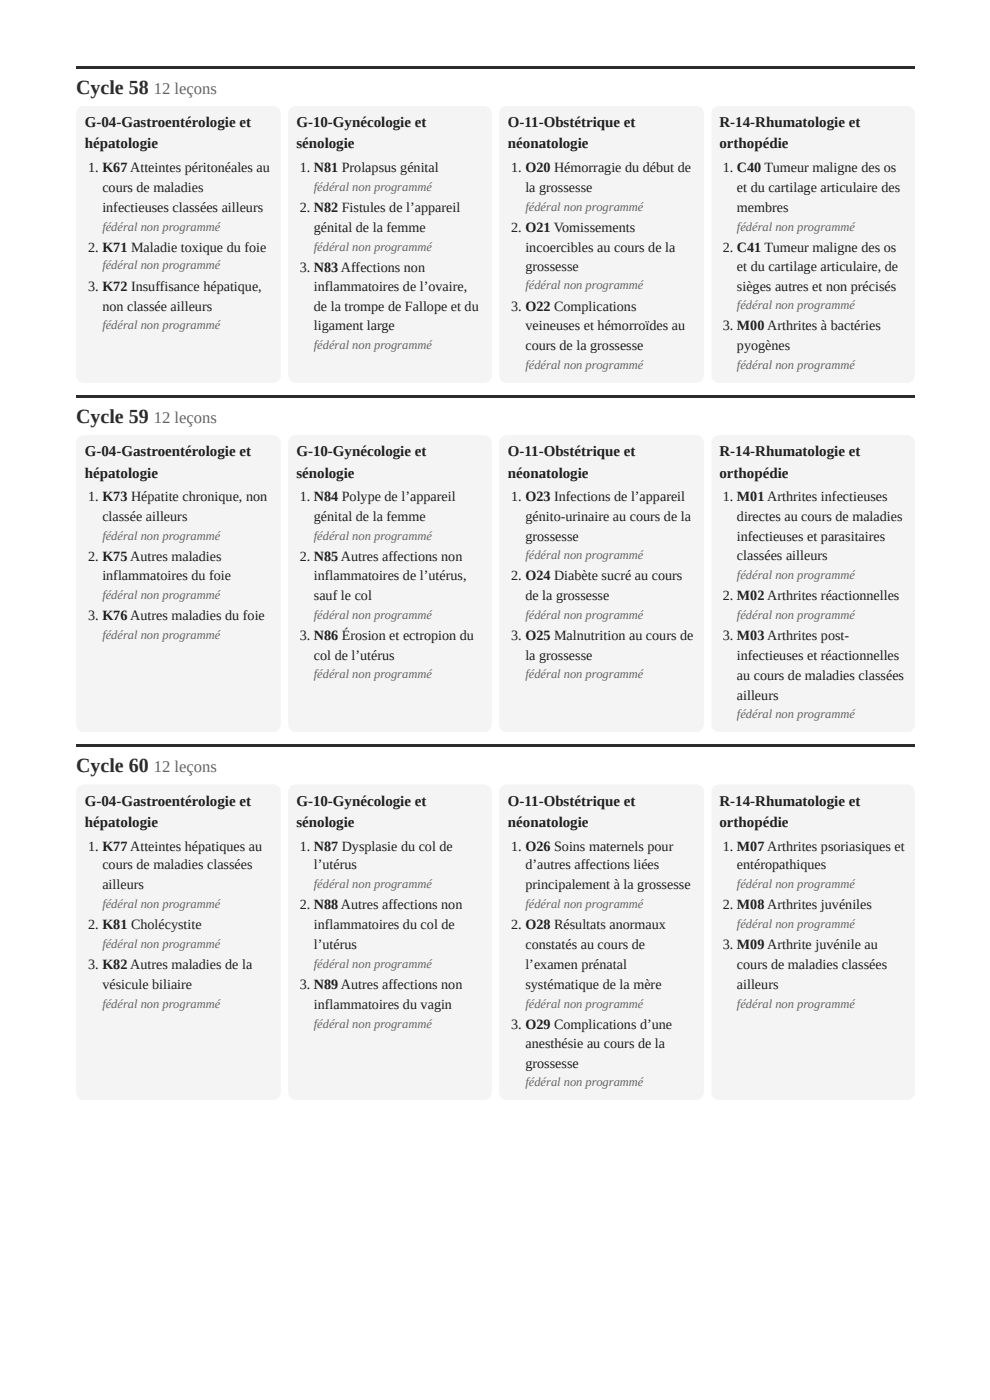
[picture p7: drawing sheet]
<svg xmlns="http://www.w3.org/2000/svg" width="210mm" height="297mm" viewBox="0 0 210 297" stroke-linecap="round" stroke-linejoin="round" font-family="sans-serif">
<defs><g id="words">
<g font-size="4.2" fill="#1f3428">
<text x="16.1" y="19.8">Cycle 58</text>
<text x="16.1" y="89.7">Cycle 59</text>
<text x="16.1" y="163.8">Cycle 60</text>
</g>
<g font-size="3.5" fill="#5b6a60">
<text x="32.6" y="19.8">12 leçons</text>
<text x="32.6" y="89.7">12 leçons</text>
<text x="32.6" y="163.8">12 leçons</text>
</g>
<g font-size="3.2" fill="#17231c">
<text x="18" y="27">G-04-Gastroentérologie et</text>
<text x="62.8" y="27">G-10-Gynécologie et</text>
<text x="107.7" y="27">O-11-Obstétrique et</text>
<text x="152.5" y="27">R-14-Rhumatologie et</text>
<text x="18" y="31.5">hépatologie</text>
<text x="62.8" y="31.5">sénologie</text>
<text x="107.7" y="31.5">néonatologie</text>
<text x="152.5" y="31.5">orthopédie</text>
<text x="18" y="96.8">G-04-Gastroentérologie et</text>
<text x="18" y="101.3">hépatologie</text>
<text x="62.8" y="96.8">G-10-Gynécologie et</text>
<text x="62.8" y="101.3">sénologie</text>
<text x="107.7" y="96.8">O-11-Obstétrique et</text>
<text x="107.7" y="101.3">néonatologie</text>
<text x="152.5" y="96.8">R-14-Rhumatologie et</text>
<text x="152.5" y="101.3">orthopédie</text>
<text x="18" y="170.9">G-04-Gastroentérologie et</text>
<text x="62.8" y="170.9">G-10-Gynécologie et</text>
<text x="107.7" y="170.9">O-11-Obstétrique et</text>
<text x="152.5" y="170.9">R-14-Rhumatologie et</text>
<text x="18" y="175.4">hépatologie</text>
<text x="62.8" y="175.4">sénologie</text>
<text x="107.7" y="175.4">néonatologie</text>
<text x="152.5" y="175.4">orthopédie</text>
</g>
<g font-size="3" fill="#17231c">
<text x="18.7" y="36.5">1. K67 Atteintes péritonéales au</text>
<text x="21.7" y="40.7">cours de maladies</text>
<text x="63.5" y="36.5">1. N81 Prolapsus génital</text>
<text x="108.4" y="36.5">1. O20 Hémorragie du début de</text>
<text x="111.4" y="40.7">la grossesse</text>
<text x="153.2" y="36.5">1. C40 Tumeur maligne des os</text>
<text x="156.2" y="40.7">et du cartilage articulaire des</text>
<text x="21.7" y="45">infectieuses classées ailleurs</text>
<text x="63.5" y="45">2. N82 Fistules de l’appareil</text>
<text x="156.2" y="45">membres</text>
<text x="18.7" y="53.4">2. K71 Maladie toxique du foie</text>
<text x="66.5" y="49.2">génital de la femme</text>
<text x="108.4" y="49.2">2. O21 Vomissements</text>
<text x="111.4" y="53.4">incoercibles au cours de la</text>
<text x="153.2" y="53.4">2. C41 Tumeur maligne des os</text>
<text x="63.5" y="57.7">3. N83 Affections non</text>
<text x="111.4" y="57.4">grossesse</text>
<text x="156.2" y="57.4">et du cartilage articulaire, de</text>
<text x="18.7" y="61.6">3. K72 Insuffisance hépatique,</text>
<text x="21.7" y="65.9">non classée ailleurs</text>
<text x="66.5" y="61.6">inflammatoires de l’ovaire,</text>
<text x="66.5" y="65.9">de la trompe de Fallope et du</text>
<text x="108.4" y="65.9">3. O22 Complications</text>
<text x="156.2" y="61.6">sièges autres et non précisés</text>
<text x="66.5" y="70.1">ligament large</text>
<text x="111.4" y="70.1">veineuses et hémorroïdes au</text>
<text x="153.2" y="70.1">3. M00 Arthrites à bactéries</text>
<text x="111.4" y="74.3">cours de la grossesse</text>
<text x="156.2" y="74.3">pyogènes</text>
<text x="18.7" y="106.4">1. K73 Hépatite chronique, non</text>
<text x="63.5" y="106.4">1. N84 Polype de l’appareil</text>
<text x="108.4" y="106.4">1. O23 Infections de l’appareil</text>
<text x="153.2" y="106.4">1. M01 Arthrites infectieuses</text>
<text x="21.7" y="110.6">classée ailleurs</text>
<text x="66.5" y="110.6">génital de la femme</text>
<text x="111.4" y="110.6">génito-urinaire au cours de la</text>
<text x="156.2" y="110.6">directes au cours de maladies</text>
<text x="18.7" y="119.1">2. K75 Autres maladies</text>
<text x="63.5" y="119.1">2. N85 Autres affections non</text>
<text x="111.4" y="114.8">grossesse</text>
<text x="156.2" y="114.8">infectieuses et parasitaires</text>
<text x="156.2" y="118.8">classées ailleurs</text>
<text x="21.7" y="123">inflammatoires du foie</text>
<text x="66.5" y="123">inflammatoires de l’utérus,</text>
<text x="108.4" y="123">2. O24 Diabète sucré au cours</text>
<text x="18.7" y="131.5">3. K76 Autres maladies du foie</text>
<text x="66.5" y="127.3">sauf le col</text>
<text x="111.4" y="127.3">de la grossesse</text>
<text x="153.2" y="127.3">2. M02 Arthrites réactionnelles</text>
<text x="63.5" y="135.7">3. N86 Érosion et ectropion du</text>
<text x="108.4" y="135.7">3. O25 Malnutrition au cours de</text>
<text x="153.2" y="135.7">3. M03 Arthrites post-</text>
<text x="66.5" y="140">col de l’utérus</text>
<text x="111.4" y="140">la grossesse</text>
<text x="156.2" y="140">infectieuses et réactionnelles</text>
<text x="156.2" y="144.2">au cours de maladies classées</text>
<text x="156.2" y="148.4">ailleurs</text>
<text x="18.7" y="180.4">1. K77 Atteintes hépatiques au</text>
<text x="21.7" y="184.4">cours de maladies classées</text>
<text x="63.5" y="180.4">1. N87 Dysplasie du col de</text>
<text x="66.5" y="184.4">l’utérus</text>
<text x="108.4" y="180.4">1. O26 Soins maternels pour</text>
<text x="111.4" y="184.4">d’autres affections liées</text>
<text x="153.2" y="180.4">1. M07 Arthrites psoriasiques et</text>
<text x="156.2" y="184.4">entéropathiques</text>
<text x="21.7" y="188.6">ailleurs</text>
<text x="111.4" y="188.6">principalement à la grossesse</text>
<text x="18.7" y="197.1">2. K81 Cholécystite</text>
<text x="63.5" y="192.9">2. N88 Autres affections non</text>
<text x="66.5" y="197.1">inflammatoires du col de</text>
<text x="108.4" y="197.1">2. O28 Résultats anormaux</text>
<text x="153.2" y="192.9">2. M08 Arthrites juvéniles</text>
<text x="66.5" y="201.3">l’utérus</text>
<text x="111.4" y="201.3">constatés au cours de</text>
<text x="153.2" y="201.3">3. M09 Arthrite juvénile au</text>
<text x="18.7" y="205.6">3. K82 Autres maladies de la</text>
<text x="21.7" y="209.8">vésicule biliaire</text>
<text x="63.5" y="209.8">3. N89 Autres affections non</text>
<text x="111.4" y="205.6">l’examen prénatal</text>
<text x="111.4" y="209.8">systématique de la mère</text>
<text x="156.2" y="205.6">cours de maladies classées</text>
<text x="156.2" y="209.8">ailleurs</text>
<text x="66.5" y="214">inflammatoires du vagin</text>
<text x="108.4" y="218.3">3. O29 Complications d’une</text>
<text x="111.4" y="222.3">anesthésie au cours de la</text>
<text x="111.4" y="226.5">grossesse</text>
</g>
<g font-size="2.6" fill="#5b6a60">
<text x="66.5" y="40.5">fédéral non programmé</text>
<text x="111.4" y="44.7">fédéral non programmé</text>
<text x="21.7" y="48.9">fédéral non programmé</text>
<text x="66.5" y="53.2">fédéral non programmé</text>
<text x="156.2" y="48.9">fédéral non programmé</text>
<text x="21.7" y="57.2">fédéral non programmé</text>
<text x="111.4" y="61.4">fédéral non programmé</text>
<text x="156.2" y="65.6">fédéral non programmé</text>
<text x="21.7" y="69.9">fédéral non programmé</text>
<text x="66.5" y="74.1">fédéral non programmé</text>
<text x="111.4" y="78.3">fédéral non programmé</text>
<text x="156.2" y="78.3">fédéral non programmé</text>
<text x="21.7" y="114.6">fédéral non programmé</text>
<text x="66.5" y="114.6">fédéral non programmé</text>
<text x="111.4" y="118.5">fédéral non programmé</text>
<text x="156.2" y="122.8">fédéral non programmé</text>
<text x="21.7" y="127">fédéral non programmé</text>
<text x="66.5" y="131.2">fédéral non programmé</text>
<text x="111.4" y="131.2">fédéral non programmé</text>
<text x="156.2" y="131.2">fédéral non programmé</text>
<text x="21.7" y="135.5">fédéral non programmé</text>
<text x="66.5" y="143.9">fédéral non programmé</text>
<text x="111.4" y="143.9">fédéral non programmé</text>
<text x="156.2" y="152.4">fédéral non programmé</text>
<text x="66.5" y="188.4">fédéral non programmé</text>
<text x="156.2" y="188.4">fédéral non programmé</text>
<text x="21.7" y="192.6">fédéral non programmé</text>
<text x="111.4" y="192.6">fédéral non programmé</text>
<text x="156.2" y="196.9">fédéral non programmé</text>
<text x="21.7" y="201.1">fédéral non programmé</text>
<text x="66.5" y="205.3">fédéral non programmé</text>
<text x="21.7" y="213.8">fédéral non programmé</text>
<text x="111.4" y="213.8">fédéral non programmé</text>
<text x="156.2" y="213.8">fédéral non programmé</text>
<text x="66.5" y="218">fédéral non programmé</text>
<text x="111.4" y="230.5">fédéral non programmé</text>
</g>
</g></defs>
<g fill="#1f3428">
<path d="M16.1 14h177.8v.6h-177.8z"/>
<path d="M16.1 83.9h177.8v.5h-177.8z"/>
<path d="M16.1 158h177.8v.5h-177.8z"/>
</g>
<g fill="#f3f5f2">
<path d="M16.6 23l.5-.4 .6-.1h40.2a1.59 1.59 0 0 1 1.6 1.6v55.5a1.59 1.59 0 0 1-1.6 1.6h-40.2a1.59 1.59 0 0 1-1.6-1.6v-55.5l.2-.6z"/>
<path d="M61.6 23l.5-.4 .6-.1h40a1.59 1.59 0 0 1 1.5 1.6v55.5a1.59 1.59 0 0 1-1.5 1.6h-40a1.59 1.59 0 0 1-1.6-1.6v-55.5l.1-.6z"/>
<path d="M106.3 23l.5-.4 .6-.1h40.2a1.59 1.59 0 0 1 1.6 1.6v55.5a1.59 1.59 0 0 1-1.6 1.6h-40.2a1.59 1.59 0 0 1-1.6-1.6v-55.5l.2-.6z"/>
<path d="M151.3 23l.5-.4 .6-.1h40a1.59 1.59 0 0 1 1.5 1.6v55.5a1.59 1.59 0 0 1-1.5 1.6h-40a1.59 1.59 0 0 1-1.6-1.6v-55.5l.1-.6z"/>
<path d="M16.6 92.8l.5-.3 .6-.2h40.2a1.59 1.59 0 0 1 1.6 1.6v59.8a1.59 1.59 0 0 1-1.6 1.6h-40.2a1.59 1.59 0 0 1-1.6-1.6v-59.8l.2-.6z"/>
<path d="M61.6 92.8l.5-.3 .6-.2h40a1.59 1.59 0 0 1 1.5 1.6v59.8a1.59 1.59 0 0 1-1.5 1.6h-40a1.59 1.59 0 0 1-1.6-1.6v-59.8l.1-.6z"/>
<path d="M106.3 92.8l.5-.3 .6-.2h40.2a1.59 1.59 0 0 1 1.6 1.6v59.8a1.59 1.59 0 0 1-1.6 1.6h-40.2a1.59 1.59 0 0 1-1.6-1.6v-59.8l.2-.6z"/>
<path d="M151.3 92.8l.5-.3 .6-.2h40a1.59 1.59 0 0 1 1.5 1.6v59.8a1.59 1.59 0 0 1-1.5 1.6h-40a1.59 1.59 0 0 1-1.6-1.6v-59.8l.1-.6z"/>
<path d="M16.6 166.9l.5-.4 .6-.1h40.2a1.59 1.59 0 0 1 1.6 1.6v63.8a1.59 1.59 0 0 1-1.6 1.6h-40.2a1.59 1.59 0 0 1-1.6-1.6v-63.8l.2-.6z"/>
<path d="M61.6 166.9l.5-.4 .6-.1h40a1.59 1.59 0 0 1 1.5 1.6v63.8a1.59 1.59 0 0 1-1.5 1.6h-40a1.59 1.59 0 0 1-1.6-1.6v-63.8l.1-.6z"/>
<path d="M106.3 166.9l.5-.4 .6-.1h40.2a1.59 1.59 0 0 1 1.6 1.6v63.8a1.59 1.59 0 0 1-1.6 1.6h-40.2a1.59 1.59 0 0 1-1.6-1.6v-63.8l.2-.6z"/>
<path d="M151.3 166.9l.5-.4 .6-.1h40a1.59 1.59 0 0 1 1.5 1.6v63.8a1.59 1.59 0 0 1-1.5 1.6h-40a1.59 1.59 0 0 1-1.6-1.6v-63.8l.1-.6z"/>
</g>
<use href="#words"/>
</svg>
